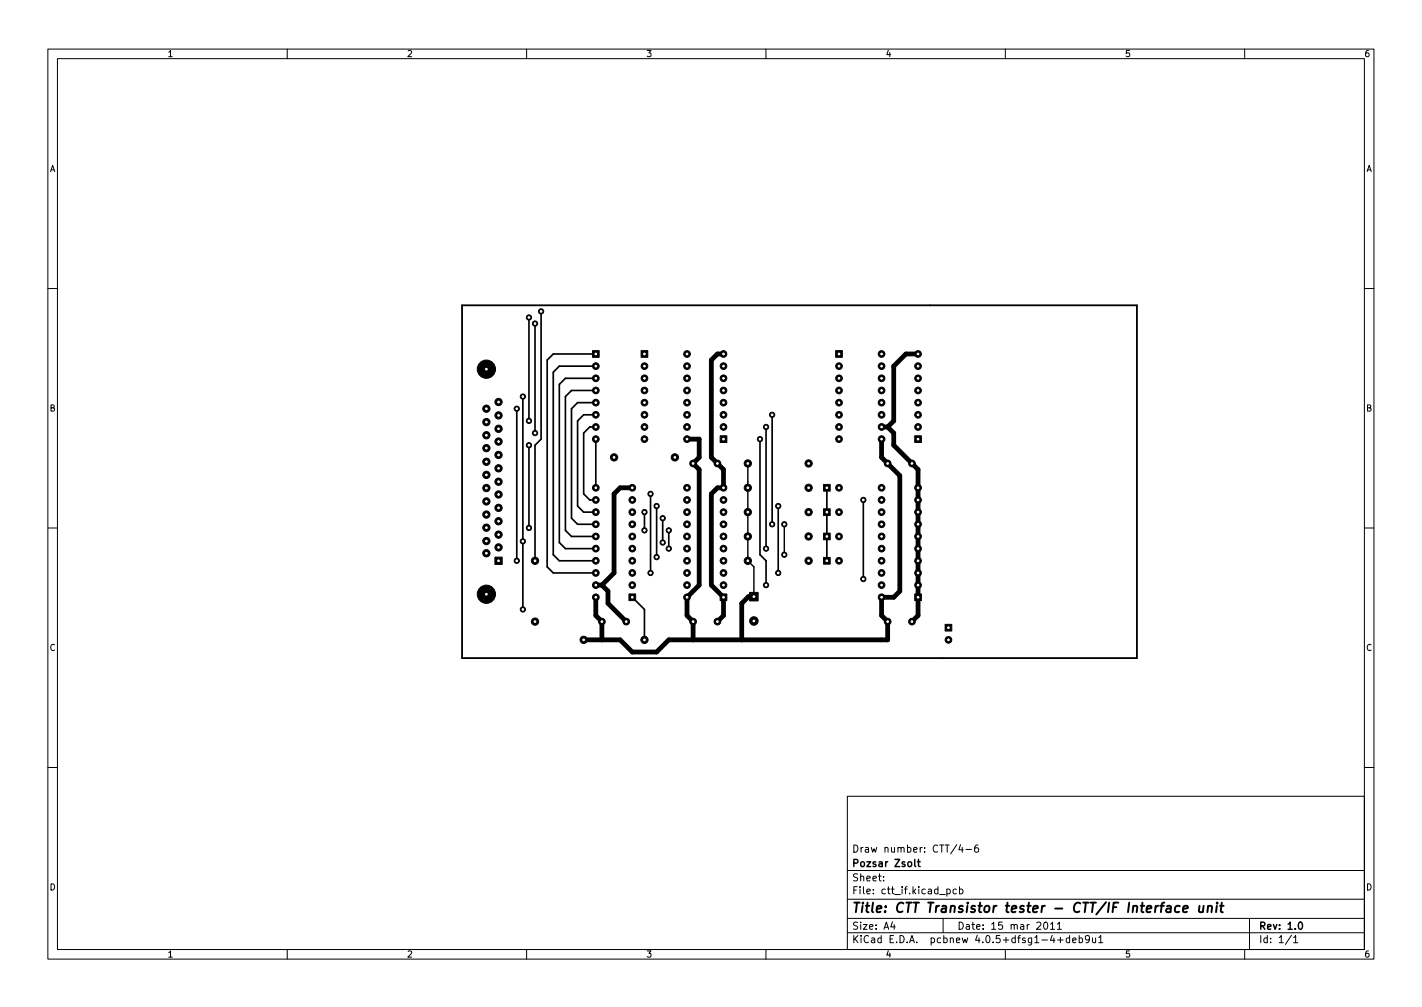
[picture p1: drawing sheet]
<svg xmlns="http://www.w3.org/2000/svg" width="297mm" height="210mm" viewBox="0 0 297 210" stroke-linecap="round" stroke-linejoin="round" font-family="sans-serif">
<defs><g id="words">
<text font-size="2.8" x="178" y="190.6">Title: CTT Transistor tester - CTT/IF Interface unit</text>
<g font-size="2.1">
<text x="178" y="178">Draw number: CTT/4-6</text>
<text x="178" y="184">Sheet:</text>
<text x="178" y="181">Pozsar Zsolt</text>
<text x="178" y="186.7">File: ctt_if.kicad_pcb</text>
<text x="178" y="196.9">KiCad E.D.A. pcbnew 4.0.5+dfsg1-4+deb9u1</text>
<text x="178" y="194.1">Size: A4</text>
<text x="200" y="194.1">Date: 15 mar 2011</text>
<text x="263" y="194.1">Rev: 1.0</text>
<text x="263" y="196.9">Id: 1/1</text>
</g>
<g font-size="1.8">
<text x="35" y="11.9">1</text>
<text x="85" y="11.9">2</text>
<text x="135" y="11.9">3</text>
<text x="185" y="11.9">4</text>
<text x="235" y="11.9">5</text>
<text x="285" y="11.9">6</text>
<text x="10.3" y="35.9">A</text>
<text x="285.3" y="35.9">A</text>
<text x="10.3" y="85.9">B</text>
<text x="285.3" y="85.9">B</text>
<text x="10.3" y="135.9">C</text>
<text x="285.3" y="135.9">C</text>
<text x="10.3" y="185.9">D</text>
<text x="285.3" y="185.9">D</text>
<text x="35" y="199.9">1</text>
<text x="85" y="199.9">2</text>
<text x="135" y="199.9">3</text>
<text x="185" y="199.9">4</text>
<text x="235" y="199.9">5</text>
<text x="285" y="199.9">6</text>
</g>
</g></defs>
<g fill="none" stroke="#000" stroke-width=".21">
<path d="M10 10.2h277v190.1h-277zM12 12.2h273v186.1h-273zM60 10.2v2M110 10.2v2M160 10.2v2M210 10.2v2M260 10.2v2M10 60.2h2M285 60.2h2M10 110.2h2M285 110.2h2M10 160.2h2"/>
<path d="M177 166.3h108v32h-108zM200.6 176.4l-.3 1h.9M201 176.9v1M201.8 177.4h1.1M204.3 176.4l-.4 .1a1.01 1.01 0 0 0 0 1.4l.5-.1v-.5l-.3-.3h-.2l-.3 .3M285 160.2h2M60 198.3v2M110 198.3v2M160 198.3v2M177 194.8h108M177 191.8h108M177 187.8h108"/>
<path d="M177 181.8h108M184.6 183.8v.1M184.6 183v.1M186.4 192.5l-.3 1h.9M186.8 193v1M197 191.8v3M197.8 185.7l.4-.1 .3 .3-.1 .7h-.6M197.8 185.6v1.5M199.8 185.7l-.4-.1-.3 .3 .1 .7h.6M200.4 185.7l.5-.1 .2 .3-.1 .7h-.6M200.4 185.1v1.5M210 198.3v2"/>
<path d="M218.2 192.6l.2-.1a.8 .8 0 0 1 .5 .8 .8 .8 0 0 1-.5 .7 1 1 0 0 1-.2-1.4zM219.4 193l.5-.5v1.5M219.4 194h.9M220.9 193l.4-.5v1.5M220.9 194h.8M220.9 196.3h1.2M221.5 195.7v1.1M223.4 195.9l-.4-.1-.3 .3 .2 .7h.5M223.4 195.3v1.5M224.1 196.3l.7-.1-.1-.3-.4-.1-.2 .2v.8h.6M225.4 195.9l.5-.1 .2 .3-.1 .7h-.6M225.4 195.3v1.5"/>
<path d="M227.6 196l-.3 .3h-.3l-.3-.3 .2-.6 .4-.1 .2 .2a.99 .99 0 0 1-.4 1.3h-.2M228.2 195.8l.1 1h.3l.3-.1M228.9 195.8v1M229.5 195.8l.4-.5v1.5M229.5 196.8h.9M260 198.3v2M261 191.8v6.5M269.8 195.3l-1.3 1.9M270.2 195.8l.4-.5v1.5M270.2 196.8h.9"/>
</g>
<path d="M156.2 96.8v20.3l1.3 1.3v6.2M163.8 109.5v6.3M191.1 179.4v1.3l.2 .2M191.6 179.9h.6M191.9 179.4v1.3l.3 .2M271.4 192.7l.2-.2a.8 .8 0 0 1 .5 .8 .8 .8 0 0 1-.5 .7l-.2-.1-.2-.4z" fill="none" stroke="#000" stroke-width=".3"/>
<path d="M243.8 189.2h.7v1.3M244.6 189.6l-.7 .1a.4 .4 0 0 0-.3 .3 .4 .4 0 0 0 .2 .5l.7-.1M246.5 189.2a.66 .66 0 0 0-1 .3l-.1 .6 .1 .3h.8M247.1 189.8l1-.2v-.4l-.6-.1-.3 .3v1h.7M250.6 189.1l-.1 1.3 .5 .1 .3-.2M251.4 189.1l-.1 1.4M252.3 189.3l.4-.2 .4 .1v1.3M252.4 189.1l-.2 1.4M254.2 189.1l-.2 1.4M254.3 188.5l-.1 .2M254.8 189.1h.8M255.2 188.5l-.2 1.7 .1 .2 .3 .1" fill="none" stroke="#000" stroke-width=".4"/>
<path d="M96.5 63.7h141v73.7h-141z" fill="none" stroke="#000" stroke-width=".38"/>
<g fill="#000" stroke="#000" stroke-width=".21">
<path d="M123.8 73.2h1.4v1.4h-1.4zM133.9 73.2h1.4v1.4h-1.4zM174.6 73.2h1.4v1.4h-1.4zM150.4 91h1.4v1.4h-1.4zM191.1 91h1.4v1.4h-1.4zM103.4 116.3h1.5v1.6h-1.5zM172 101.1h1.4v1.4h-1.4zM172 106.2h1.4v1.4h-1.4zM172 111.3h1.4v1.4h-1.4zM172 116.4h1.4v1.4h-1.4zM131.4 124h1.4v1.4h-1.4zM150.4 124h1.4v1.4h-1.4z"/>
<path d="M156.6 123.7h1.8v1.8h-1.8zM191.1 124h1.4v1.4h-1.4zM197.4 130.4h1.4v1.4h-1.4z"/>
<circle cx="101.6" cy="77.1" r="1.9"/>
<circle cx="110.5" cy="66.3" r=".55"/>
<circle cx="111.8" cy="67.6" r=".55"/>
<circle cx="113" cy="65" r=".55"/>
<circle cx="124.5" cy="76.4" r=".7"/>
<circle cx="124.5" cy="79" r=".7"/>
<circle cx="134.6" cy="79" r=".7"/>
<circle cx="134.6" cy="76.4" r=".7"/>
<circle cx="143.5" cy="73.9" r=".7"/>
<circle cx="143.5" cy="79" r=".7"/>
<circle cx="143.5" cy="76.4" r=".7"/>
<circle cx="151.1" cy="76.4" r=".7"/>
<circle cx="151.1" cy="79" r=".7"/>
<circle cx="151.1" cy="73.9" r=".7"/>
<circle cx="175.3" cy="76.4" r=".7"/>
<circle cx="175.3" cy="79" r=".7"/>
<circle cx="184.1" cy="79" r=".7"/>
<circle cx="184.1" cy="73.9" r=".7"/>
<circle cx="184.1" cy="76.4" r=".7"/>
<circle cx="191.8" cy="79" r=".7"/>
<circle cx="191.8" cy="73.9" r=".7"/>
<circle cx="191.8" cy="76.4" r=".7"/>
<circle cx="101.6" cy="90.9" r=".76"/>
<circle cx="101.6" cy="88.1" r=".76"/>
<circle cx="101.6" cy="96.4" r=".76"/>
<circle cx="101.6" cy="85.3" r=".76"/>
<circle cx="101.6" cy="99.2" r=".76"/>
<circle cx="101.6" cy="93.6" r=".76"/>
<circle cx="104.1" cy="92.2" r=".76"/>
<circle cx="104.1" cy="95" r=".76"/>
<circle cx="104.1" cy="86.7" r=".76"/>
<circle cx="104.1" cy="89.5" r=".76"/>
<circle cx="104.1" cy="83.9" r=".76"/>
<circle cx="104.1" cy="97.8" r=".76"/>
<circle cx="108" cy="85.3" r=".55"/>
<circle cx="109.2" cy="82.8" r=".55"/>
<circle cx="110.5" cy="93" r=".55"/>
<circle cx="110.5" cy="87.9" r=".55"/>
<circle cx="111.8" cy="90.4" r=".55"/>
<circle cx="124.5" cy="81.5" r=".7"/>
<circle cx="124.5" cy="91.7" r=".7"/>
<circle cx="124.5" cy="89.1" r=".7"/>
<circle cx="124.5" cy="84.1" r=".7"/>
<circle cx="124.5" cy="86.6" r=".7"/>
<circle cx="128.3" cy="95.5" r=".76"/>
<circle cx="134.6" cy="81.5" r=".7"/>
<circle cx="134.6" cy="89.1" r=".7"/>
<circle cx="134.6" cy="91.7" r=".7"/>
<circle cx="134.6" cy="84.1" r=".7"/>
<circle cx="134.6" cy="86.6" r=".7"/>
<circle cx="141" cy="95.5" r=".76"/>
<circle cx="143.5" cy="84.1" r=".7"/>
<circle cx="143.5" cy="86.6" r=".7"/>
<circle cx="143.5" cy="81.5" r=".7"/>
<circle cx="143.5" cy="89.1" r=".7"/>
<circle cx="143.5" cy="91.7" r=".7"/>
<circle cx="144.8" cy="96.8" r=".7"/>
<circle cx="149.9" cy="96.8" r=".7"/>
<circle cx="151.1" cy="81.5" r=".7"/>
<circle cx="151.1" cy="86.6" r=".7"/>
<circle cx="151.1" cy="84.1" r=".7"/>
<circle cx="151.1" cy="89.1" r=".7"/>
<circle cx="156.2" cy="96.8" r=".76"/>
<circle cx="158.8" cy="91.7" r=".55"/>
<circle cx="160" cy="89.1" r=".55"/>
<circle cx="161.3" cy="86.6" r=".55"/>
<circle cx="168.9" cy="96.8" r=".76"/>
<circle cx="175.3" cy="91.7" r=".7"/>
<circle cx="175.3" cy="81.5" r=".7"/>
<circle cx="175.3" cy="84.1" r=".7"/>
<circle cx="175.3" cy="89.1" r=".7"/>
<circle cx="175.3" cy="86.6" r=".7"/>
<circle cx="184.1" cy="81.5" r=".7"/>
<circle cx="184.1" cy="89.1" r=".7"/>
<circle cx="184.1" cy="91.7" r=".7"/>
<circle cx="184.1" cy="84.1" r=".7"/>
<circle cx="184.1" cy="86.6" r=".7"/>
<circle cx="185.4" cy="96.8" r=".7"/>
<circle cx="190.5" cy="96.8" r=".7"/>
<circle cx="191.8" cy="89.1" r=".7"/>
<circle cx="191.8" cy="81.5" r=".7"/>
<circle cx="191.8" cy="84.1" r=".7"/>
<circle cx="191.8" cy="86.6" r=".7"/>
<circle cx="101.6" cy="107.4" r=".76"/>
<circle cx="101.6" cy="113" r=".76"/>
<circle cx="101.6" cy="101.9" r=".76"/>
<circle cx="101.6" cy="115.5" r=".76"/>
<circle cx="101.6" cy="104.7" r=".76"/>
<circle cx="101.6" cy="110.2" r=".76"/>
<circle cx="104.1" cy="106" r=".76"/>
<circle cx="104.1" cy="111.6" r=".76"/>
<circle cx="104.1" cy="114.3" r=".76"/>
<circle cx="104.1" cy="103.2" r=".76"/>
<circle cx="104.1" cy="100.6" r=".76"/>
<circle cx="104.1" cy="108.8" r=".76"/>
<circle cx="108" cy="117.1" r=".55"/>
<circle cx="109.2" cy="113" r=".55"/>
<circle cx="110.5" cy="110.2" r=".55"/>
<circle cx="111.8" cy="117.1" r=".76"/>
<circle cx="124.5" cy="101.8" r=".7"/>
<circle cx="124.5" cy="106.9" r=".7"/>
<circle cx="124.5" cy="112" r=".7"/>
<circle cx="124.5" cy="114.5" r=".7"/>
<circle cx="124.5" cy="117.1" r=".7"/>
<circle cx="124.5" cy="119.6" r=".7"/>
<circle cx="124.5" cy="104.4" r=".7"/>
<circle cx="124.5" cy="109.5" r=".7"/>
<circle cx="132.1" cy="104.4" r=".7"/>
<circle cx="132.1" cy="119.6" r=".7"/>
<circle cx="132.1" cy="114.5" r=".7"/>
<circle cx="132.1" cy="112" r=".7"/>
<circle cx="132.1" cy="101.8" r=".7"/>
<circle cx="132.1" cy="117.1" r=".7"/>
<circle cx="132.1" cy="106.9" r=".7"/>
<circle cx="132.1" cy="109.5" r=".7"/>
<circle cx="134.6" cy="106.9" r=".55"/>
<circle cx="134.6" cy="110.7" r=".55"/>
<circle cx="135.9" cy="119.6" r=".55"/>
<circle cx="135.9" cy="103.1" r=".55"/>
<circle cx="137.2" cy="116.3" r=".55"/>
<circle cx="137.2" cy="105.7" r=".55"/>
<circle cx="138.4" cy="113.3" r=".55"/>
<circle cx="138.4" cy="108.2" r=".55"/>
<circle cx="139.7" cy="114.5" r=".55"/>
<circle cx="139.7" cy="110.7" r=".55"/>
<circle cx="143.5" cy="119.6" r=".7"/>
<circle cx="143.5" cy="114.5" r=".7"/>
<circle cx="143.5" cy="101.8" r=".7"/>
<circle cx="143.5" cy="117.1" r=".7"/>
<circle cx="143.5" cy="112" r=".7"/>
<circle cx="143.5" cy="104.4" r=".7"/>
<circle cx="143.5" cy="106.9" r=".7"/>
<circle cx="143.5" cy="109.5" r=".7"/>
<circle cx="151.1" cy="112" r=".7"/>
<circle cx="151.1" cy="101.8" r=".7"/>
<circle cx="151.1" cy="117.1" r=".7"/>
<circle cx="151.1" cy="109.5" r=".7"/>
<circle cx="151.1" cy="119.6" r=".7"/>
<circle cx="151.1" cy="104.4" r=".7"/>
<circle cx="151.1" cy="106.9" r=".7"/>
<circle cx="151.1" cy="114.5" r=".7"/>
<circle cx="156.2" cy="101.8" r=".76"/>
<circle cx="156.2" cy="106.9" r=".76"/>
<circle cx="156.2" cy="112" r=".76"/>
<circle cx="156.2" cy="117.1" r=".76"/>
<circle cx="160" cy="114.5" r=".55"/>
<circle cx="161.3" cy="109.5" r=".55"/>
<circle cx="162.6" cy="105.7" r=".55"/>
<circle cx="162.6" cy="119.6" r=".55"/>
<circle cx="163.8" cy="109.5" r=".55"/>
<circle cx="163.8" cy="115.8" r=".55"/>
<circle cx="168.9" cy="106.9" r=".76"/>
<circle cx="168.9" cy="101.8" r=".76"/>
<circle cx="168.9" cy="112" r=".76"/>
<circle cx="168.9" cy="117.1" r=".76"/>
<circle cx="175.3" cy="101.8" r=".7"/>
<circle cx="175.3" cy="117.1" r=".7"/>
<circle cx="175.3" cy="112" r=".7"/>
<circle cx="175.3" cy="106.9" r=".7"/>
<circle cx="180.3" cy="104.4" r=".55"/>
<circle cx="184.1" cy="112" r=".7"/>
<circle cx="184.1" cy="109.5" r=".7"/>
<circle cx="184.1" cy="117.1" r=".7"/>
<circle cx="184.1" cy="101.8" r=".7"/>
<circle cx="184.1" cy="104.4" r=".7"/>
<circle cx="184.1" cy="106.9" r=".7"/>
<circle cx="184.1" cy="114.5" r=".7"/>
<circle cx="184.1" cy="119.6" r=".7"/>
<circle cx="191.8" cy="112" r=".7"/>
<circle cx="191.8" cy="101.8" r=".7"/>
<circle cx="191.8" cy="117.1" r=".7"/>
<circle cx="191.8" cy="109.5" r=".7"/>
<circle cx="191.8" cy="119.6" r=".7"/>
<circle cx="191.8" cy="104.4" r=".7"/>
<circle cx="191.8" cy="114.5" r=".7"/>
<circle cx="191.8" cy="106.9" r=".7"/>
<circle cx="101.6" cy="124.1" r="1.9"/>
<circle cx="109.2" cy="127.2" r=".55"/>
<circle cx="111.8" cy="129.8" r=".76"/>
<circle cx="121.9" cy="133.6" r=".76"/>
<circle cx="124.5" cy="122.2" r=".7"/>
<circle cx="124.5" cy="124.7" r=".7"/>
<circle cx="125.7" cy="129.8" r=".7"/>
<circle cx="130.8" cy="129.8" r=".7"/>
<circle cx="132.1" cy="122.2" r=".7"/>
<circle cx="134.6" cy="133.6" r=".76"/>
<circle cx="143.5" cy="122.2" r=".7"/>
<circle cx="143.5" cy="124.7" r=".7"/>
<circle cx="144.8" cy="129.8" r=".7"/>
<circle cx="149.9" cy="129.8" r=".7"/>
<circle cx="151.1" cy="122.2" r=".7"/>
<circle cx="157.5" cy="129.7" r=".89"/>
<circle cx="160" cy="122.2" r=".55"/>
<circle cx="180.3" cy="120.9" r=".55"/>
<circle cx="184.1" cy="124.7" r=".7"/>
<circle cx="184.1" cy="122.2" r=".7"/>
<circle cx="185.4" cy="129.8" r=".7"/>
<circle cx="190.5" cy="129.8" r=".7"/>
<circle cx="191.8" cy="122.2" r=".7"/>
<circle cx="198.1" cy="133.6" r=".7"/>
</g>
<g fill="none" stroke="#000" stroke-width=".35">
<path d="M110.5 66.3v21.6M111.8 67.6v22.8M113 65v26.7l-1.2 1.3v24.1M124.5 73.9h-8.9l-1.3 1.3v43.2l1.3 1.2h8.9M124.5 76.4h-7.7l-1.2 1.3v38.1l1.2 1.3h7.7M124.5 79h-6.4l-1.3 1.3v33l1.3 1.2h6.4M107.9 85.3v31.8M109.2 82.8v44.4M110.5 93v17.2M124.5 91.7v10.1M124.5 81.5h-5.1l-1.3 1.3v27.9l1.3 1.3h5.1M124.5 84.1h-3.9l-1.2 1.2v22.9l1.2 1.3h3.9"/>
<path d="M124.5 86.6h-2.6l-1.3 1.3v17.8l1.3 1.2h2.6M124.5 89.1h-1.3l-1.3 1.3v12.7l1.3 1.3h1.3M158.7 91.7v24.1l1.3 1.3v5.1M160 89.1v25.4M161.3 86.6v22.9M134.6 106.9v3.8M135.9 103.1v16.5M137.2 105.7v10.6M138.4 108.2v5.1M139.7 110.7v3.8M162.6 105.7v13.9M172.7 101.8v15.3"/>
<path d="M180.3 104.4v16.5M132.1 124.7l2.5 2.5v6.4"/>
</g>
<path d="M151.1 73.9h-1.2l-1.3 1.3v20.3l2.5 2.5v3.8h-1.2l-1.3 1.3v19.1l2.5 2.5v3.8l-1.2 1.3M191.8 73.9h-2.6l-2.5 2.5v11.5l-1.3 1.2M143.5 91.7h2.5v3.8l-1.2 1.3 1.2 1.2v24.2l-2.5 2.5v3.8l1.3 1.3v3.8M184.1 89.1h1.3M184.1 91.7v3.8l3.9 3.8v24.1l-1.3 1.3h-2.6v3.8l1.3 1.3v3.8h-45.7l-2.5 2.5h-5.1l-2.6-2.5h-7.6M185.4 89.1l1.3 1.3v2.6l5.1 5v30.5l-1.3 1.3M132.1 101.8h-2.6l-1.2 1.3v16.5l-2.6 2.6M124.5 122.2h1.2M124.5 124.7v3.8l1.2 1.3v3.8M125.7 122.2l1.3 1.2v2.6l3.8 3.8M157.5 124.6h-1.2l-1.4 1.4v7.6" fill="none" stroke="#000" stroke-width="1"/>
<g fill="#fff" stroke="#fff" stroke-width=".21">
<circle cx="113" cy="65" r=".17"/>
<circle cx="110.5" cy="110.2" r=".17"/>
<circle cx="110.5" cy="93" r=".17"/>
<circle cx="107.9" cy="85.3" r=".17"/>
<circle cx="107.9" cy="117.1" r=".17"/>
<circle cx="111.8" cy="90.4" r=".17"/>
<circle cx="111.8" cy="67.6" r=".17"/>
<circle cx="110.5" cy="87.9" r=".17"/>
<circle cx="110.5" cy="66.3" r=".17"/>
<circle cx="109.2" cy="82.8" r=".17"/>
<circle cx="109.2" cy="113" r=".17"/>
<circle cx="109.2" cy="127.2" r=".17"/>
<circle cx="158.7" cy="91.7" r=".17"/>
<circle cx="160" cy="122.2" r=".17"/>
<circle cx="160" cy="114.5" r=".17"/>
<circle cx="160" cy="89.1" r=".17"/>
<circle cx="161.3" cy="86.6" r=".17"/>
<circle cx="161.3" cy="109.5" r=".17"/>
<circle cx="139.7" cy="110.7" r=".17"/>
<circle cx="139.7" cy="114.5" r=".17"/>
<circle cx="138.4" cy="108.2" r=".17"/>
<circle cx="138.4" cy="113.3" r=".17"/>
<circle cx="162.6" cy="105.7" r=".17"/>
<circle cx="162.6" cy="119.6" r=".17"/>
<circle cx="134.6" cy="106.9" r=".17"/>
<circle cx="134.6" cy="110.7" r=".17"/>
<circle cx="163.8" cy="109.5" r=".17"/>
<circle cx="163.8" cy="115.8" r=".17"/>
<circle cx="137.2" cy="105.7" r=".17"/>
<circle cx="137.2" cy="116.3" r=".17"/>
<circle cx="135.9" cy="119.6" r=".17"/>
<circle cx="135.9" cy="103.1" r=".17"/>
<circle cx="180.3" cy="120.9" r=".17"/>
<circle cx="180.3" cy="104.4" r=".17"/>
<circle cx="198.1" cy="131.1" r=".17"/>
<circle cx="198.1" cy="133.6" r=".17"/>
<circle cx="175.3" cy="73.9" r=".17"/>
<circle cx="175.3" cy="76.4" r=".17"/>
<circle cx="175.3" cy="79" r=".17"/>
<circle cx="175.3" cy="81.5" r=".17"/>
<circle cx="175.3" cy="84.1" r=".17"/>
<circle cx="175.3" cy="86.6" r=".17"/>
<circle cx="175.3" cy="89.1" r=".17"/>
<circle cx="175.3" cy="91.7" r=".17"/>
<circle cx="134.6" cy="73.9" r=".17"/>
<circle cx="134.6" cy="76.4" r=".17"/>
<circle cx="134.6" cy="79" r=".17"/>
<circle cx="134.6" cy="81.5" r=".17"/>
<circle cx="134.6" cy="84.1" r=".17"/>
<circle cx="134.6" cy="86.6" r=".17"/>
<circle cx="134.6" cy="89.1" r=".17"/>
<circle cx="134.6" cy="91.7" r=".17"/>
<circle cx="124.5" cy="73.9" r=".17"/>
<circle cx="124.5" cy="76.4" r=".17"/>
<circle cx="124.5" cy="79" r=".17"/>
<circle cx="124.5" cy="81.5" r=".17"/>
<circle cx="124.5" cy="84.1" r=".17"/>
<circle cx="124.5" cy="86.6" r=".17"/>
<circle cx="124.5" cy="89.1" r=".17"/>
<circle cx="124.5" cy="91.7" r=".17"/>
<circle cx="172.7" cy="101.8" r=".17"/>
<circle cx="175.3" cy="101.8" r=".17"/>
<circle cx="172.7" cy="106.9" r=".17"/>
<circle cx="175.3" cy="106.9" r=".17"/>
<circle cx="172.7" cy="112" r=".17"/>
<circle cx="175.3" cy="112" r=".17"/>
<circle cx="172.7" cy="117.1" r=".17"/>
<circle cx="175.3" cy="117.1" r=".17"/>
<circle cx="156.2" cy="96.8" r=".17"/>
<circle cx="168.9" cy="96.8" r=".17"/>
<circle cx="121.9" cy="133.6" r=".17"/>
<circle cx="134.6" cy="133.6" r=".17"/>
<circle cx="111.8" cy="129.8" r=".17"/>
<circle cx="111.8" cy="117.1" r=".17"/>
<circle cx="156.2" cy="101.8" r=".17"/>
<circle cx="168.9" cy="101.8" r=".17"/>
<circle cx="156.2" cy="106.9" r=".17"/>
<circle cx="168.9" cy="106.9" r=".17"/>
<circle cx="156.2" cy="117.1" r=".17"/>
<circle cx="168.9" cy="117.1" r=".17"/>
<circle cx="156.2" cy="112" r=".17"/>
<circle cx="168.9" cy="112" r=".17"/>
<circle cx="141" cy="95.5" r=".17"/>
<circle cx="128.3" cy="95.5" r=".17"/>
<circle cx="101.6" cy="77.1" r=".17"/>
<circle cx="101.6" cy="124.1" r=".17"/>
<circle cx="104.1" cy="117.1" r=".17"/>
<circle cx="104.1" cy="114.3" r=".17"/>
<circle cx="104.1" cy="111.6" r=".17"/>
<circle cx="104.1" cy="108.8" r=".17"/>
<circle cx="104.1" cy="106" r=".17"/>
<circle cx="104.1" cy="103.2" r=".17"/>
<circle cx="104.1" cy="100.6" r=".17"/>
<circle cx="104.1" cy="97.8" r=".17"/>
<circle cx="104.1" cy="95" r=".17"/>
<circle cx="104.1" cy="92.2" r=".17"/>
<circle cx="104.1" cy="89.5" r=".17"/>
<circle cx="104.1" cy="86.7" r=".17"/>
<circle cx="104.1" cy="83.9" r=".17"/>
<circle cx="101.6" cy="115.5" r=".17"/>
<circle cx="101.6" cy="113" r=".17"/>
<circle cx="101.6" cy="110.2" r=".17"/>
<circle cx="101.6" cy="107.4" r=".17"/>
<circle cx="101.6" cy="104.7" r=".17"/>
<circle cx="101.6" cy="101.9" r=".17"/>
<circle cx="101.6" cy="99.2" r=".17"/>
<circle cx="101.6" cy="96.4" r=".17"/>
<circle cx="101.6" cy="93.6" r=".17"/>
<circle cx="101.6" cy="90.9" r=".17"/>
<circle cx="101.6" cy="88.1" r=".17"/>
<circle cx="101.6" cy="85.3" r=".17"/>
<circle cx="157.5" cy="124.6" r=".17"/>
<circle cx="157.5" cy="129.7" r=".17"/>
<circle cx="185.4" cy="129.8" r=".17"/>
<circle cx="190.5" cy="129.8" r=".17"/>
<circle cx="144.8" cy="129.8" r=".17"/>
<circle cx="149.9" cy="129.8" r=".17"/>
<circle cx="144.8" cy="96.8" r=".17"/>
<circle cx="149.9" cy="96.8" r=".17"/>
<circle cx="125.7" cy="129.8" r=".17"/>
<circle cx="130.8" cy="129.8" r=".17"/>
<circle cx="185.4" cy="96.8" r=".17"/>
<circle cx="190.5" cy="96.8" r=".17"/>
<circle cx="151.1" cy="124.7" r=".17"/>
<circle cx="151.1" cy="122.2" r=".17"/>
<circle cx="151.1" cy="119.6" r=".17"/>
<circle cx="151.1" cy="117.1" r=".17"/>
<circle cx="151.1" cy="114.5" r=".17"/>
<circle cx="151.1" cy="112" r=".17"/>
<circle cx="151.1" cy="109.5" r=".17"/>
<circle cx="151.1" cy="106.9" r=".17"/>
<circle cx="151.1" cy="104.4" r=".17"/>
<circle cx="151.1" cy="101.8" r=".17"/>
<circle cx="143.5" cy="101.8" r=".17"/>
<circle cx="143.5" cy="104.4" r=".17"/>
<circle cx="143.5" cy="106.9" r=".17"/>
<circle cx="143.5" cy="109.5" r=".17"/>
<circle cx="143.5" cy="112" r=".17"/>
<circle cx="143.5" cy="114.5" r=".17"/>
<circle cx="143.5" cy="117.1" r=".17"/>
<circle cx="143.5" cy="119.6" r=".17"/>
<circle cx="143.5" cy="122.2" r=".17"/>
<circle cx="143.5" cy="124.7" r=".17"/>
<circle cx="132.1" cy="124.7" r=".17"/>
<circle cx="132.1" cy="122.2" r=".17"/>
<circle cx="132.1" cy="119.6" r=".17"/>
<circle cx="132.1" cy="117.1" r=".17"/>
<circle cx="132.1" cy="114.5" r=".17"/>
<circle cx="132.1" cy="112" r=".17"/>
<circle cx="132.1" cy="109.5" r=".17"/>
<circle cx="132.1" cy="106.9" r=".17"/>
<circle cx="132.1" cy="104.4" r=".17"/>
<circle cx="132.1" cy="101.8" r=".17"/>
<circle cx="124.5" cy="101.8" r=".17"/>
<circle cx="124.5" cy="104.4" r=".17"/>
<circle cx="124.5" cy="106.9" r=".17"/>
<circle cx="124.5" cy="109.5" r=".17"/>
<circle cx="124.5" cy="112" r=".17"/>
<circle cx="124.5" cy="114.5" r=".17"/>
<circle cx="124.5" cy="117.1" r=".17"/>
<circle cx="124.5" cy="119.6" r=".17"/>
<circle cx="124.5" cy="122.2" r=".17"/>
<circle cx="124.5" cy="124.7" r=".17"/>
<circle cx="191.8" cy="124.7" r=".17"/>
<circle cx="191.8" cy="122.2" r=".17"/>
<circle cx="191.8" cy="119.6" r=".17"/>
<circle cx="191.8" cy="117.1" r=".17"/>
<circle cx="191.8" cy="114.5" r=".17"/>
<circle cx="191.8" cy="112" r=".17"/>
<circle cx="191.8" cy="109.5" r=".17"/>
<circle cx="191.8" cy="106.9" r=".17"/>
<circle cx="191.8" cy="104.4" r=".17"/>
<circle cx="191.8" cy="101.8" r=".17"/>
<circle cx="184.1" cy="101.8" r=".17"/>
<circle cx="184.1" cy="104.4" r=".17"/>
<circle cx="184.1" cy="106.9" r=".17"/>
<circle cx="184.1" cy="109.5" r=".17"/>
<circle cx="184.1" cy="112" r=".17"/>
<circle cx="184.1" cy="114.5" r=".17"/>
<circle cx="184.1" cy="117.1" r=".17"/>
<circle cx="184.1" cy="119.6" r=".17"/>
<circle cx="184.1" cy="122.2" r=".17"/>
<circle cx="184.1" cy="124.7" r=".17"/>
<circle cx="191.8" cy="91.7" r=".17"/>
<circle cx="191.8" cy="89.1" r=".17"/>
<circle cx="191.8" cy="86.6" r=".17"/>
<circle cx="191.8" cy="84.1" r=".17"/>
<circle cx="191.8" cy="81.5" r=".17"/>
<circle cx="191.8" cy="79" r=".17"/>
<circle cx="191.8" cy="76.4" r=".17"/>
<circle cx="191.8" cy="73.9" r=".17"/>
<circle cx="184.1" cy="73.9" r=".17"/>
<circle cx="184.1" cy="76.4" r=".17"/>
<circle cx="184.1" cy="79" r=".17"/>
<circle cx="184.1" cy="81.5" r=".17"/>
<circle cx="184.1" cy="84.1" r=".17"/>
<circle cx="184.1" cy="86.6" r=".17"/>
<circle cx="184.1" cy="89.1" r=".17"/>
<circle cx="184.1" cy="91.7" r=".17"/>
<circle cx="151.1" cy="91.7" r=".17"/>
<circle cx="151.1" cy="89.1" r=".17"/>
<circle cx="151.1" cy="86.6" r=".17"/>
<circle cx="151.1" cy="84.1" r=".17"/>
<circle cx="151.1" cy="81.5" r=".17"/>
<circle cx="151.1" cy="79" r=".17"/>
<circle cx="151.1" cy="76.4" r=".17"/>
<circle cx="151.1" cy="73.9" r=".17"/>
<circle cx="143.5" cy="73.9" r=".17"/>
<circle cx="143.5" cy="76.4" r=".17"/>
<circle cx="143.5" cy="79" r=".17"/>
<circle cx="143.5" cy="81.5" r=".17"/>
<circle cx="143.5" cy="84.1" r=".17"/>
<circle cx="143.5" cy="86.6" r=".17"/>
<circle cx="143.5" cy="89.1" r=".17"/>
<circle cx="143.5" cy="91.7" r=".17"/>
</g>
<use href="#words"/>
</svg>
